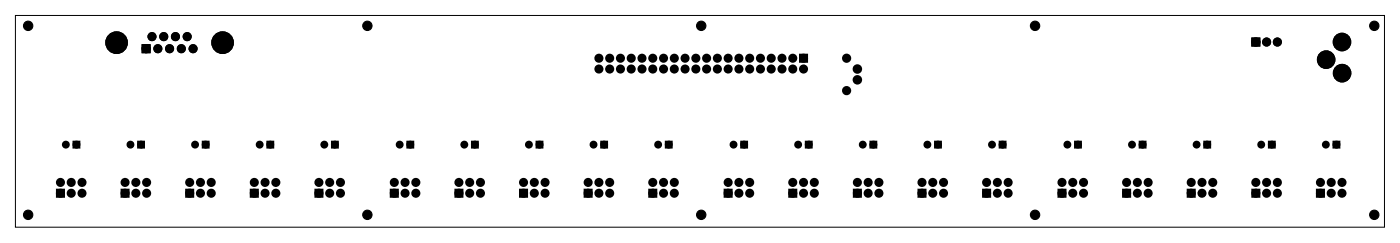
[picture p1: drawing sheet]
<svg xmlns="http://www.w3.org/2000/svg" width="330mm" height="57mm" viewBox="0 0 330 57" stroke-linecap="round" stroke-linejoin="round" font-family="sans-serif">
<path d="M3.6 3.6h322.9v49.8h-322.9z" fill="none" stroke="#000" stroke-width=".24"/>
<g fill="#000">
<circle cx="6.6" cy="6.1" r="1.1"/>
<circle cx="27.5" cy="10" r="2.1"/>
<circle cx="34.5" cy="11.5" r=".72"/>
<circle cx="35.8" cy="8.6" r=".72"/>
<circle cx="37.2" cy="11.5" r=".72"/>
<circle cx="38.6" cy="8.6" r=".72"/>
<circle cx="40" cy="11.5" r=".72"/>
<circle cx="41.4" cy="8.6" r=".72"/>
<circle cx="42.8" cy="11.5" r=".72"/>
<circle cx="44.1" cy="8.6" r=".72"/>
<circle cx="45.5" cy="11.5" r=".72"/>
<circle cx="52.5" cy="10" r="2.1"/>
<circle cx="86.6" cy="6.1" r="1.1"/>
<circle cx="141.3" cy="13.7" r=".72"/>
<circle cx="141.3" cy="16.2" r=".72"/>
<circle cx="143.8" cy="13.7" r=".72"/>
<circle cx="143.8" cy="16.2" r=".72"/>
<circle cx="146.3" cy="13.7" r=".72"/>
<circle cx="146.3" cy="16.2" r=".72"/>
<circle cx="148.9" cy="13.7" r=".72"/>
<circle cx="148.9" cy="16.2" r=".72"/>
<circle cx="151.4" cy="13.7" r=".72"/>
<circle cx="151.4" cy="16.2" r=".72"/>
<circle cx="154" cy="13.7" r=".72"/>
<circle cx="154" cy="16.2" r=".72"/>
<circle cx="156.5" cy="13.7" r=".72"/>
<circle cx="156.5" cy="16.2" r=".72"/>
<circle cx="159" cy="13.7" r=".72"/>
<circle cx="159" cy="16.2" r=".72"/>
<circle cx="161.6" cy="13.7" r=".72"/>
<circle cx="161.6" cy="16.2" r=".72"/>
<circle cx="164.1" cy="13.7" r=".72"/>
<circle cx="164.1" cy="16.2" r=".72"/>
<circle cx="165.4" cy="6.1" r="1.1"/>
<circle cx="166.7" cy="13.7" r=".72"/>
<circle cx="166.7" cy="16.2" r=".72"/>
<circle cx="169.2" cy="13.7" r=".72"/>
<circle cx="169.2" cy="16.2" r=".72"/>
<circle cx="171.7" cy="13.7" r=".72"/>
<circle cx="171.7" cy="16.2" r=".72"/>
<circle cx="174.3" cy="13.7" r=".72"/>
<circle cx="174.3" cy="16.2" r=".72"/>
<circle cx="176.8" cy="13.7" r=".72"/>
<circle cx="176.8" cy="16.2" r=".72"/>
<circle cx="179.4" cy="13.7" r=".72"/>
<circle cx="179.4" cy="16.2" r=".72"/>
<circle cx="181.9" cy="13.7" r=".72"/>
<circle cx="181.9" cy="16.2" r=".72"/>
<circle cx="184.4" cy="13.7" r=".72"/>
<circle cx="184.4" cy="16.2" r=".72"/>
<circle cx="187" cy="13.7" r=".72"/>
<circle cx="187" cy="16.2" r=".72"/>
<circle cx="189.5" cy="13.7" r=".72"/>
<circle cx="189.5" cy="16.2" r=".72"/>
<circle cx="199.7" cy="13.7" r=".7"/>
<circle cx="202.2" cy="18.8" r=".74"/>
<circle cx="202.2" cy="16.2" r=".74"/>
<circle cx="244.1" cy="6.1" r="1.1"/>
<circle cx="296.2" cy="9.9" r=".72"/>
<circle cx="298.7" cy="9.9" r=".72"/>
<circle cx="301.3" cy="9.9" r=".72"/>
<circle cx="312.8" cy="14" r="1.78"/>
<circle cx="316.5" cy="9.9" r="1.78"/>
<circle cx="316.5" cy="17.2" r="1.83"/>
<circle cx="324.1" cy="6.1" r="1.1"/>
<circle cx="15.5" cy="34" r=".6"/>
<circle cx="18" cy="34" r=".6"/>
<circle cx="30.8" cy="34" r=".6"/>
<circle cx="33.3" cy="34" r=".6"/>
<circle cx="46" cy="34" r=".6"/>
<circle cx="48.5" cy="34" r=".6"/>
<circle cx="61.2" cy="34" r=".6"/>
<circle cx="63.7" cy="34" r=".6"/>
<circle cx="76.5" cy="34" r=".6"/>
<circle cx="79" cy="34" r=".6"/>
<circle cx="94.3" cy="34" r=".6"/>
<circle cx="96.8" cy="34" r=".6"/>
<circle cx="109.5" cy="34" r=".6"/>
<circle cx="112" cy="34" r=".6"/>
<circle cx="124.7" cy="34" r=".6"/>
<circle cx="127.2" cy="34" r=".6"/>
<circle cx="140" cy="34" r=".6"/>
<circle cx="142.5" cy="34" r=".6"/>
<circle cx="155.2" cy="34" r=".6"/>
<circle cx="157.7" cy="34" r=".6"/>
<circle cx="173" cy="34" r=".6"/>
<circle cx="175.5" cy="34" r=".6"/>
<circle cx="188.2" cy="34" r=".6"/>
<circle cx="190.7" cy="34" r=".6"/>
<circle cx="199.7" cy="21.3" r=".7"/>
<circle cx="203.5" cy="34" r=".6"/>
<circle cx="206" cy="34" r=".6"/>
<circle cx="218.7" cy="34" r=".6"/>
<circle cx="221.2" cy="34" r=".6"/>
<circle cx="234" cy="34" r=".6"/>
<circle cx="236.5" cy="34" r=".6"/>
<circle cx="251.7" cy="34" r=".6"/>
<circle cx="254.2" cy="34" r=".6"/>
<circle cx="267" cy="34" r=".6"/>
<circle cx="269.5" cy="34" r=".6"/>
<circle cx="282.2" cy="34" r=".6"/>
<circle cx="284.7" cy="34" r=".6"/>
<circle cx="297.5" cy="34" r=".6"/>
<circle cx="300" cy="34" r=".6"/>
<circle cx="312.7" cy="34" r=".6"/>
<circle cx="315.2" cy="34" r=".6"/>
<circle cx="6.6" cy="50.5" r="1.1"/>
<circle cx="14.3" cy="45.4" r=".72"/>
<circle cx="14.3" cy="42.9" r=".72"/>
<circle cx="16.8" cy="45.4" r=".72"/>
<circle cx="16.8" cy="42.9" r=".72"/>
<circle cx="19.3" cy="45.4" r=".72"/>
<circle cx="19.3" cy="42.9" r=".72"/>
<circle cx="29.5" cy="45.4" r=".72"/>
<circle cx="29.5" cy="42.9" r=".72"/>
<circle cx="32" cy="45.4" r=".72"/>
<circle cx="32" cy="42.9" r=".72"/>
<circle cx="34.6" cy="45.4" r=".72"/>
<circle cx="34.6" cy="42.9" r=".72"/>
<circle cx="44.7" cy="45.4" r=".72"/>
<circle cx="44.7" cy="42.9" r=".72"/>
<circle cx="47.3" cy="45.4" r=".72"/>
<circle cx="47.3" cy="42.9" r=".72"/>
<circle cx="49.8" cy="45.4" r=".72"/>
<circle cx="49.8" cy="42.9" r=".72"/>
<circle cx="60" cy="45.4" r=".72"/>
<circle cx="60" cy="42.9" r=".72"/>
<circle cx="62.5" cy="45.4" r=".72"/>
<circle cx="62.5" cy="42.9" r=".72"/>
<circle cx="65.1" cy="45.4" r=".72"/>
<circle cx="65.1" cy="42.9" r=".72"/>
<circle cx="75.2" cy="45.4" r=".72"/>
<circle cx="75.2" cy="42.9" r=".72"/>
<circle cx="77.8" cy="45.4" r=".72"/>
<circle cx="77.8" cy="42.9" r=".72"/>
<circle cx="80.3" cy="45.4" r=".72"/>
<circle cx="80.3" cy="42.9" r=".72"/>
<circle cx="86.6" cy="50.5" r="1.1"/>
<circle cx="93" cy="45.4" r=".72"/>
<circle cx="93" cy="42.9" r=".72"/>
<circle cx="95.5" cy="45.4" r=".72"/>
<circle cx="95.5" cy="42.9" r=".72"/>
<circle cx="98.1" cy="45.4" r=".72"/>
<circle cx="98.1" cy="42.9" r=".72"/>
<circle cx="108.2" cy="45.4" r=".72"/>
<circle cx="108.2" cy="42.9" r=".72"/>
<circle cx="110.8" cy="45.4" r=".72"/>
<circle cx="110.8" cy="42.9" r=".72"/>
<circle cx="113.3" cy="45.4" r=".72"/>
<circle cx="113.3" cy="42.9" r=".72"/>
<circle cx="123.5" cy="45.4" r=".72"/>
<circle cx="123.5" cy="42.9" r=".72"/>
<circle cx="126" cy="45.4" r=".72"/>
<circle cx="126" cy="42.9" r=".72"/>
<circle cx="128.6" cy="45.4" r=".72"/>
<circle cx="128.6" cy="42.9" r=".72"/>
<circle cx="138.7" cy="45.4" r=".72"/>
<circle cx="138.7" cy="42.9" r=".72"/>
<circle cx="141.3" cy="45.4" r=".72"/>
<circle cx="141.3" cy="42.9" r=".72"/>
<circle cx="143.8" cy="45.4" r=".72"/>
<circle cx="143.8" cy="42.9" r=".72"/>
<circle cx="154" cy="45.4" r=".72"/>
<circle cx="154" cy="42.9" r=".72"/>
<circle cx="156.5" cy="45.4" r=".72"/>
<circle cx="156.5" cy="42.9" r=".72"/>
<circle cx="159" cy="45.4" r=".72"/>
<circle cx="159" cy="42.9" r=".72"/>
<circle cx="165.4" cy="50.5" r="1.1"/>
<circle cx="171.7" cy="45.4" r=".72"/>
<circle cx="171.7" cy="42.9" r=".72"/>
<circle cx="174.3" cy="45.4" r=".72"/>
<circle cx="174.3" cy="42.9" r=".72"/>
<circle cx="176.8" cy="45.4" r=".72"/>
<circle cx="176.8" cy="42.9" r=".72"/>
<circle cx="187" cy="45.4" r=".72"/>
<circle cx="187" cy="42.9" r=".72"/>
<circle cx="189.5" cy="45.4" r=".72"/>
<circle cx="189.5" cy="42.9" r=".72"/>
<circle cx="192.1" cy="45.4" r=".72"/>
<circle cx="192.1" cy="42.9" r=".72"/>
<circle cx="202.2" cy="45.4" r=".72"/>
<circle cx="202.2" cy="42.9" r=".72"/>
<circle cx="204.8" cy="45.4" r=".72"/>
<circle cx="204.8" cy="42.9" r=".72"/>
<circle cx="207.3" cy="45.4" r=".72"/>
<circle cx="207.3" cy="42.9" r=".72"/>
<circle cx="217.5" cy="45.4" r=".72"/>
<circle cx="217.5" cy="42.9" r=".72"/>
<circle cx="220" cy="45.4" r=".72"/>
<circle cx="220" cy="42.9" r=".72"/>
<circle cx="222.5" cy="45.4" r=".72"/>
<circle cx="222.5" cy="42.9" r=".72"/>
<circle cx="232.7" cy="45.4" r=".72"/>
<circle cx="232.7" cy="42.9" r=".72"/>
<circle cx="235.2" cy="45.4" r=".72"/>
<circle cx="235.2" cy="42.9" r=".72"/>
<circle cx="237.8" cy="45.4" r=".72"/>
<circle cx="237.8" cy="42.9" r=".72"/>
<circle cx="244.1" cy="50.5" r="1.1"/>
<circle cx="250.5" cy="45.4" r=".72"/>
<circle cx="250.5" cy="42.9" r=".72"/>
<circle cx="253" cy="45.4" r=".72"/>
<circle cx="253" cy="42.9" r=".72"/>
<circle cx="255.6" cy="45.4" r=".72"/>
<circle cx="255.6" cy="42.9" r=".72"/>
<circle cx="265.7" cy="45.4" r=".72"/>
<circle cx="265.7" cy="42.9" r=".72"/>
<circle cx="268.3" cy="45.4" r=".72"/>
<circle cx="268.3" cy="42.9" r=".72"/>
<circle cx="270.8" cy="45.4" r=".72"/>
<circle cx="270.8" cy="42.9" r=".72"/>
<circle cx="281" cy="45.4" r=".72"/>
<circle cx="281" cy="42.9" r=".72"/>
<circle cx="283.5" cy="45.4" r=".72"/>
<circle cx="283.5" cy="42.9" r=".72"/>
<circle cx="286" cy="45.4" r=".72"/>
<circle cx="286" cy="42.9" r=".72"/>
<circle cx="296.2" cy="45.4" r=".72"/>
<circle cx="296.2" cy="42.9" r=".72"/>
<circle cx="298.7" cy="45.4" r=".72"/>
<circle cx="298.7" cy="42.9" r=".72"/>
<circle cx="301.3" cy="45.4" r=".72"/>
<circle cx="301.3" cy="42.9" r=".72"/>
<circle cx="311.4" cy="45.4" r=".72"/>
<circle cx="311.4" cy="42.9" r=".72"/>
<circle cx="314" cy="45.4" r=".72"/>
<circle cx="314" cy="42.9" r=".72"/>
<circle cx="316.5" cy="45.4" r=".72"/>
<circle cx="316.5" cy="42.9" r=".72"/>
<circle cx="324.1" cy="50.5" r="1.1"/>
</g>
<g fill="none" stroke="#000" stroke-width=".76" stroke-linecap="butt">
<circle cx="199.7" cy="13.7" r=".7"/>
<circle cx="202.2" cy="18.8" r=".74"/>
<circle cx="202.2" cy="16.2" r=".74"/>
<circle cx="199.7" cy="21.3" r=".7"/>
</g>
<g fill="none" stroke="#000" stroke-width=".69" stroke-linecap="butt">
<path d="M188.8 13h1.4v1.4h-1.4zM13.5 44.7h1.5v1.5h-1.5zM28.8 44.7h1.4v1.5h-1.4zM44 44.7h1.5v1.5h-1.5zM59.3 44.7h1.4v1.5h-1.4zM74.5 44.7h1.4v1.5h-1.4zM92.3 44.7h1.4v1.5h-1.4zM107.5 44.7h1.5v1.5h-1.5zM122.8 44.7h1.4v1.5h-1.4zM138 44.7h1.4v1.5h-1.4zM153.2 44.7h1.5v1.5h-1.5zM171 44.7h1.5v1.5h-1.5z"/>
<path d="M186.3 44.7h1.4v1.5h-1.4zM201.5 44.7h1.4v1.5h-1.4zM216.7 44.7h1.5v1.5h-1.5zM232 44.7h1.4v1.5h-1.4zM249.8 44.7h1.4v1.5h-1.4zM265 44.7h1.4v1.5h-1.4zM280.2 44.7h1.5v1.5h-1.5zM295.5 44.7h1.4v1.5h-1.4zM310.7 44.7h1.5v1.5h-1.5z"/>
<circle cx="34.5" cy="11.5" r=".72"/>
<circle cx="35.8" cy="8.6" r=".72"/>
<circle cx="37.2" cy="11.5" r=".72"/>
<circle cx="38.6" cy="8.6" r=".72"/>
<circle cx="40" cy="11.5" r=".72"/>
<circle cx="41.4" cy="8.6" r=".72"/>
<circle cx="42.8" cy="11.5" r=".72"/>
<circle cx="44.1" cy="8.6" r=".72"/>
<circle cx="45.5" cy="11.5" r=".72"/>
<circle cx="141.3" cy="16.2" r=".72"/>
<circle cx="141.3" cy="13.7" r=".72"/>
<circle cx="143.8" cy="16.2" r=".72"/>
<circle cx="143.8" cy="13.7" r=".72"/>
<circle cx="146.3" cy="16.2" r=".72"/>
<circle cx="146.3" cy="13.7" r=".72"/>
<circle cx="148.9" cy="16.2" r=".72"/>
<circle cx="148.9" cy="13.7" r=".72"/>
<circle cx="151.4" cy="16.2" r=".72"/>
<circle cx="151.4" cy="13.7" r=".72"/>
<circle cx="154" cy="16.2" r=".72"/>
<circle cx="154" cy="13.7" r=".72"/>
<circle cx="156.5" cy="16.2" r=".72"/>
<circle cx="156.5" cy="13.7" r=".72"/>
<circle cx="159" cy="16.2" r=".72"/>
<circle cx="159" cy="13.7" r=".72"/>
<circle cx="161.6" cy="16.2" r=".72"/>
<circle cx="161.6" cy="13.7" r=".72"/>
<circle cx="164.1" cy="16.2" r=".72"/>
<circle cx="164.1" cy="13.7" r=".72"/>
<circle cx="166.7" cy="16.2" r=".72"/>
<circle cx="166.7" cy="13.7" r=".72"/>
<circle cx="169.2" cy="16.2" r=".72"/>
<circle cx="169.2" cy="13.7" r=".72"/>
<circle cx="171.7" cy="16.2" r=".72"/>
<circle cx="171.7" cy="13.7" r=".72"/>
<circle cx="174.3" cy="16.2" r=".72"/>
<circle cx="174.3" cy="13.7" r=".72"/>
<circle cx="176.8" cy="16.2" r=".72"/>
<circle cx="176.8" cy="13.7" r=".72"/>
<circle cx="179.4" cy="16.2" r=".72"/>
<circle cx="179.4" cy="13.7" r=".72"/>
<circle cx="181.9" cy="16.2" r=".72"/>
<circle cx="181.9" cy="13.7" r=".72"/>
<circle cx="184.4" cy="16.2" r=".72"/>
<circle cx="184.4" cy="13.7" r=".72"/>
<circle cx="187" cy="16.2" r=".72"/>
<circle cx="187" cy="13.7" r=".72"/>
<circle cx="189.5" cy="16.2" r=".72"/>
<circle cx="189.5" cy="13.7" r=".72"/>
<circle cx="296.2" cy="9.9" r=".72"/>
<circle cx="298.7" cy="9.9" r=".72"/>
<circle cx="301.3" cy="9.9" r=".72"/>
<circle cx="14.3" cy="45.4" r=".72"/>
<circle cx="14.3" cy="42.9" r=".72"/>
<circle cx="16.8" cy="45.4" r=".72"/>
<circle cx="16.8" cy="42.9" r=".72"/>
<circle cx="19.3" cy="45.4" r=".72"/>
<circle cx="19.3" cy="42.9" r=".72"/>
<circle cx="29.5" cy="45.4" r=".72"/>
<circle cx="29.5" cy="42.9" r=".72"/>
<circle cx="32" cy="45.4" r=".72"/>
<circle cx="32" cy="42.9" r=".72"/>
<circle cx="34.6" cy="45.4" r=".72"/>
<circle cx="34.6" cy="42.9" r=".72"/>
<circle cx="44.7" cy="45.4" r=".72"/>
<circle cx="44.7" cy="42.9" r=".72"/>
<circle cx="47.3" cy="45.4" r=".72"/>
<circle cx="47.3" cy="42.9" r=".72"/>
<circle cx="49.8" cy="45.4" r=".72"/>
<circle cx="49.8" cy="42.9" r=".72"/>
<circle cx="60" cy="45.4" r=".72"/>
<circle cx="60" cy="42.9" r=".72"/>
<circle cx="62.5" cy="45.4" r=".72"/>
<circle cx="62.5" cy="42.9" r=".72"/>
<circle cx="65.1" cy="45.4" r=".72"/>
<circle cx="65.1" cy="42.9" r=".72"/>
<circle cx="75.2" cy="45.4" r=".72"/>
<circle cx="75.2" cy="42.9" r=".72"/>
<circle cx="77.8" cy="45.4" r=".72"/>
<circle cx="77.8" cy="42.9" r=".72"/>
<circle cx="80.3" cy="45.4" r=".72"/>
<circle cx="80.3" cy="42.9" r=".72"/>
<circle cx="93" cy="45.4" r=".72"/>
<circle cx="93" cy="42.9" r=".72"/>
<circle cx="95.5" cy="45.4" r=".72"/>
<circle cx="95.5" cy="42.9" r=".72"/>
<circle cx="98.1" cy="45.4" r=".72"/>
<circle cx="98.1" cy="42.9" r=".72"/>
<circle cx="108.2" cy="45.4" r=".72"/>
<circle cx="108.2" cy="42.9" r=".72"/>
<circle cx="110.8" cy="45.4" r=".72"/>
<circle cx="110.8" cy="42.9" r=".72"/>
<circle cx="113.3" cy="45.4" r=".72"/>
<circle cx="113.3" cy="42.9" r=".72"/>
<circle cx="123.5" cy="45.4" r=".72"/>
<circle cx="123.5" cy="42.9" r=".72"/>
<circle cx="126" cy="45.4" r=".72"/>
<circle cx="126" cy="42.9" r=".72"/>
<circle cx="128.6" cy="45.4" r=".72"/>
<circle cx="128.6" cy="42.9" r=".72"/>
<circle cx="138.7" cy="45.4" r=".72"/>
<circle cx="138.7" cy="42.9" r=".72"/>
<circle cx="141.3" cy="45.4" r=".72"/>
<circle cx="141.3" cy="42.9" r=".72"/>
<circle cx="143.8" cy="45.4" r=".72"/>
<circle cx="143.8" cy="42.9" r=".72"/>
<circle cx="154" cy="45.4" r=".72"/>
<circle cx="154" cy="42.9" r=".72"/>
<circle cx="156.5" cy="45.4" r=".72"/>
<circle cx="156.5" cy="42.9" r=".72"/>
<circle cx="159" cy="45.4" r=".72"/>
<circle cx="159" cy="42.9" r=".72"/>
<circle cx="171.7" cy="45.4" r=".72"/>
<circle cx="171.7" cy="42.9" r=".72"/>
<circle cx="174.3" cy="45.4" r=".72"/>
<circle cx="174.3" cy="42.9" r=".72"/>
<circle cx="176.8" cy="45.4" r=".72"/>
<circle cx="176.8" cy="42.9" r=".72"/>
<circle cx="187" cy="45.4" r=".72"/>
<circle cx="187" cy="42.9" r=".72"/>
<circle cx="189.5" cy="45.4" r=".72"/>
<circle cx="189.5" cy="42.9" r=".72"/>
<circle cx="192.1" cy="45.4" r=".72"/>
<circle cx="192.1" cy="42.9" r=".72"/>
<circle cx="202.2" cy="45.4" r=".72"/>
<circle cx="202.2" cy="42.9" r=".72"/>
<circle cx="204.8" cy="45.4" r=".72"/>
<circle cx="204.8" cy="42.9" r=".72"/>
<circle cx="207.3" cy="45.4" r=".72"/>
<circle cx="207.3" cy="42.9" r=".72"/>
<circle cx="217.5" cy="45.4" r=".72"/>
<circle cx="217.5" cy="42.9" r=".72"/>
<circle cx="220" cy="45.4" r=".72"/>
<circle cx="220" cy="42.9" r=".72"/>
<circle cx="222.5" cy="45.4" r=".72"/>
<circle cx="222.5" cy="42.9" r=".72"/>
<circle cx="232.7" cy="45.4" r=".72"/>
<circle cx="232.7" cy="42.9" r=".72"/>
<circle cx="235.2" cy="45.4" r=".72"/>
<circle cx="235.2" cy="42.9" r=".72"/>
<circle cx="237.8" cy="45.4" r=".72"/>
<circle cx="237.8" cy="42.9" r=".72"/>
<circle cx="250.5" cy="45.4" r=".72"/>
<circle cx="250.5" cy="42.9" r=".72"/>
<circle cx="253" cy="45.4" r=".72"/>
<circle cx="253" cy="42.9" r=".72"/>
<circle cx="255.6" cy="45.4" r=".72"/>
<circle cx="255.6" cy="42.9" r=".72"/>
<circle cx="265.7" cy="45.4" r=".72"/>
<circle cx="265.7" cy="42.9" r=".72"/>
<circle cx="268.3" cy="45.4" r=".72"/>
<circle cx="268.3" cy="42.9" r=".72"/>
<circle cx="270.8" cy="45.4" r=".72"/>
<circle cx="270.8" cy="42.9" r=".72"/>
<circle cx="281" cy="45.4" r=".72"/>
<circle cx="281" cy="42.9" r=".72"/>
<circle cx="283.5" cy="45.4" r=".72"/>
<circle cx="283.5" cy="42.9" r=".72"/>
<circle cx="286" cy="45.4" r=".72"/>
<circle cx="286" cy="42.9" r=".72"/>
<circle cx="296.2" cy="45.4" r=".72"/>
<circle cx="296.2" cy="42.9" r=".72"/>
<circle cx="298.7" cy="45.4" r=".72"/>
<circle cx="298.7" cy="42.9" r=".72"/>
<circle cx="301.3" cy="45.4" r=".72"/>
<circle cx="301.3" cy="42.9" r=".72"/>
<circle cx="311.4" cy="45.4" r=".72"/>
<circle cx="311.4" cy="42.9" r=".72"/>
<circle cx="314" cy="45.4" r=".72"/>
<circle cx="314" cy="42.9" r=".72"/>
<circle cx="316.5" cy="45.4" r=".72"/>
<circle cx="316.5" cy="42.9" r=".72"/>
</g>
<g fill="#000">
<path d="M188.8 13h1.4v1.4h-1.4zM17.4 33.4h1.2v1.2h-1.2zM32.7 33.4h1.2v1.2h-1.2zM47.9 33.4h1.2v1.2h-1.2zM63.1 33.4h1.2v1.2h-1.2zM78.4 33.4h1.2v1.2h-1.2zM96.2 33.4h1.2v1.2h-1.2zM111.4 33.4h1.2v1.2h-1.2zM126.6 33.4h1.2v1.2h-1.2zM141.9 33.4h1.2v1.2h-1.2zM157.1 33.4h1.2v1.2h-1.2zM174.9 33.4h1.2v1.2h-1.2z"/>
<path d="M190.1 33.4h1.2v1.2h-1.2zM205.4 33.4h1.2v1.2h-1.2zM220.6 33.4h1.2v1.2h-1.2zM235.9 33.4h1.2v1.2h-1.2zM253.6 33.4h1.2v1.2h-1.2zM268.9 33.4h1.2v1.2h-1.2zM284.1 33.4h1.2v1.2h-1.2zM299.4 33.4h1.2v1.2h-1.2zM314.6 33.4h1.2v1.2h-1.2zM13.5 44.7h1.5v1.5h-1.5zM28.8 44.7h1.4v1.5h-1.4zM44 44.7h1.5v1.5h-1.5z"/>
<path d="M59.3 44.7h1.4v1.5h-1.4zM74.5 44.7h1.4v1.5h-1.4zM92.3 44.7h1.4v1.5h-1.4zM107.5 44.7h1.5v1.5h-1.5zM122.8 44.7h1.4v1.5h-1.4zM138 44.7h1.4v1.5h-1.4zM153.2 44.7h1.5v1.5h-1.5zM171 44.7h1.5v1.5h-1.5zM186.3 44.7h1.4v1.5h-1.4zM201.5 44.7h1.4v1.5h-1.4zM216.7 44.7h1.5v1.5h-1.5zM232 44.7h1.4v1.5h-1.4z"/>
<path d="M249.8 44.7h1.4v1.5h-1.4zM265 44.7h1.4v1.5h-1.4zM280.2 44.7h1.5v1.5h-1.5zM295.5 44.7h1.4v1.5h-1.4zM310.7 44.7h1.5v1.5h-1.5z"/>
<path d="M33.5 10.5h1.9v1.9h-1.9zM34 11.5a.51 .51 0 0 0 1 0 .51 .51 0 0 0-1 0z"/>
<path d="M33.5 10.5h1.9v1.9h-1.9zM34 11.5a.51 .51 0 0 0 1 0 .51 .51 0 0 0-1 0z"/>
<path d="M295.3 8.9h1.8v1.9h-1.8zM295.7 9.9a.51 .51 0 0 0 1 0 .51 .51 0 0 0-1 0z"/>
<path d="M295.3 8.9h1.8v1.9h-1.8zM295.7 9.9a.51 .51 0 0 0 1 0 .51 .51 0 0 0-1 0z"/>
</g>
<g fill="none" stroke="#000" stroke-width=".25">
<path d="M33.5 10.5h1.9v1.9h-1.9zM295.3 8.9h1.8v1.9h-1.8z"/>
<circle cx="6.6" cy="6.1" r="1.1"/>
<circle cx="34.5" cy="11.5" r=".51"/>
<circle cx="86.6" cy="6.1" r="1.1"/>
<circle cx="165.4" cy="6.1" r="1.1"/>
<circle cx="244.1" cy="6.1" r="1.1"/>
<circle cx="296.2" cy="9.9" r=".51"/>
<circle cx="324.1" cy="6.1" r="1.1"/>
<circle cx="6.6" cy="50.5" r="1.1"/>
<circle cx="86.6" cy="50.5" r="1.1"/>
<circle cx="165.4" cy="50.5" r="1.1"/>
<circle cx="244.1" cy="50.5" r="1.1"/>
<circle cx="324.1" cy="50.5" r="1.1"/>
</g>
<g fill="none" stroke="#000" stroke-width="1.1" stroke-linecap="butt">
<circle cx="27.5" cy="10" r="2.1"/>
<circle cx="52.5" cy="10" r="2.1"/>
</g>
<circle cx="316.5" cy="17.2" r="1.83" fill="none" stroke="#000" stroke-width=".71" stroke-linecap="butt"/>
<g fill="none" stroke="#000" stroke-width=".81" stroke-linecap="butt">
<circle cx="312.8" cy="14" r="1.78"/>
<circle cx="316.5" cy="9.9" r="1.78"/>
</g>
<g fill="none" stroke="#000" stroke-width=".65" stroke-linecap="butt">
<path d="M17.4 33.4h1.2v1.2h-1.2zM32.7 33.4h1.2v1.2h-1.2zM47.9 33.4h1.2v1.2h-1.2zM63.1 33.4h1.2v1.2h-1.2zM78.4 33.4h1.2v1.2h-1.2zM96.2 33.4h1.2v1.2h-1.2zM111.4 33.4h1.2v1.2h-1.2zM126.6 33.4h1.2v1.2h-1.2zM141.9 33.4h1.2v1.2h-1.2zM157.1 33.4h1.2v1.2h-1.2zM174.9 33.4h1.2v1.2h-1.2zM190.1 33.4h1.2v1.2h-1.2z"/>
<path d="M205.4 33.4h1.2v1.2h-1.2zM220.6 33.4h1.2v1.2h-1.2zM235.9 33.4h1.2v1.2h-1.2zM253.6 33.4h1.2v1.2h-1.2zM268.9 33.4h1.2v1.2h-1.2zM284.1 33.4h1.2v1.2h-1.2zM299.4 33.4h1.2v1.2h-1.2zM314.6 33.4h1.2v1.2h-1.2z"/>
<circle cx="15.5" cy="34" r=".6"/>
<circle cx="18" cy="34" r=".6"/>
<circle cx="30.8" cy="34" r=".6"/>
<circle cx="33.3" cy="34" r=".6"/>
<circle cx="46" cy="34" r=".6"/>
<circle cx="48.5" cy="34" r=".6"/>
<circle cx="61.2" cy="34" r=".6"/>
<circle cx="63.7" cy="34" r=".6"/>
<circle cx="76.5" cy="34" r=".6"/>
<circle cx="79" cy="34" r=".6"/>
<circle cx="94.3" cy="34" r=".6"/>
<circle cx="96.8" cy="34" r=".6"/>
<circle cx="109.5" cy="34" r=".6"/>
<circle cx="112" cy="34" r=".6"/>
<circle cx="124.7" cy="34" r=".6"/>
<circle cx="127.2" cy="34" r=".6"/>
<circle cx="140" cy="34" r=".6"/>
<circle cx="142.5" cy="34" r=".6"/>
<circle cx="155.2" cy="34" r=".6"/>
<circle cx="157.7" cy="34" r=".6"/>
<circle cx="173" cy="34" r=".6"/>
<circle cx="175.5" cy="34" r=".6"/>
<circle cx="188.2" cy="34" r=".6"/>
<circle cx="190.7" cy="34" r=".6"/>
<circle cx="203.5" cy="34" r=".6"/>
<circle cx="206" cy="34" r=".6"/>
<circle cx="218.7" cy="34" r=".6"/>
<circle cx="221.2" cy="34" r=".6"/>
<circle cx="234" cy="34" r=".6"/>
<circle cx="236.5" cy="34" r=".6"/>
<circle cx="251.7" cy="34" r=".6"/>
<circle cx="254.2" cy="34" r=".6"/>
<circle cx="267" cy="34" r=".6"/>
<circle cx="269.5" cy="34" r=".6"/>
<circle cx="282.2" cy="34" r=".6"/>
<circle cx="284.7" cy="34" r=".6"/>
<circle cx="297.5" cy="34" r=".6"/>
<circle cx="300" cy="34" r=".6"/>
<circle cx="312.7" cy="34" r=".6"/>
<circle cx="315.2" cy="34" r=".6"/>
</g>
</svg>
